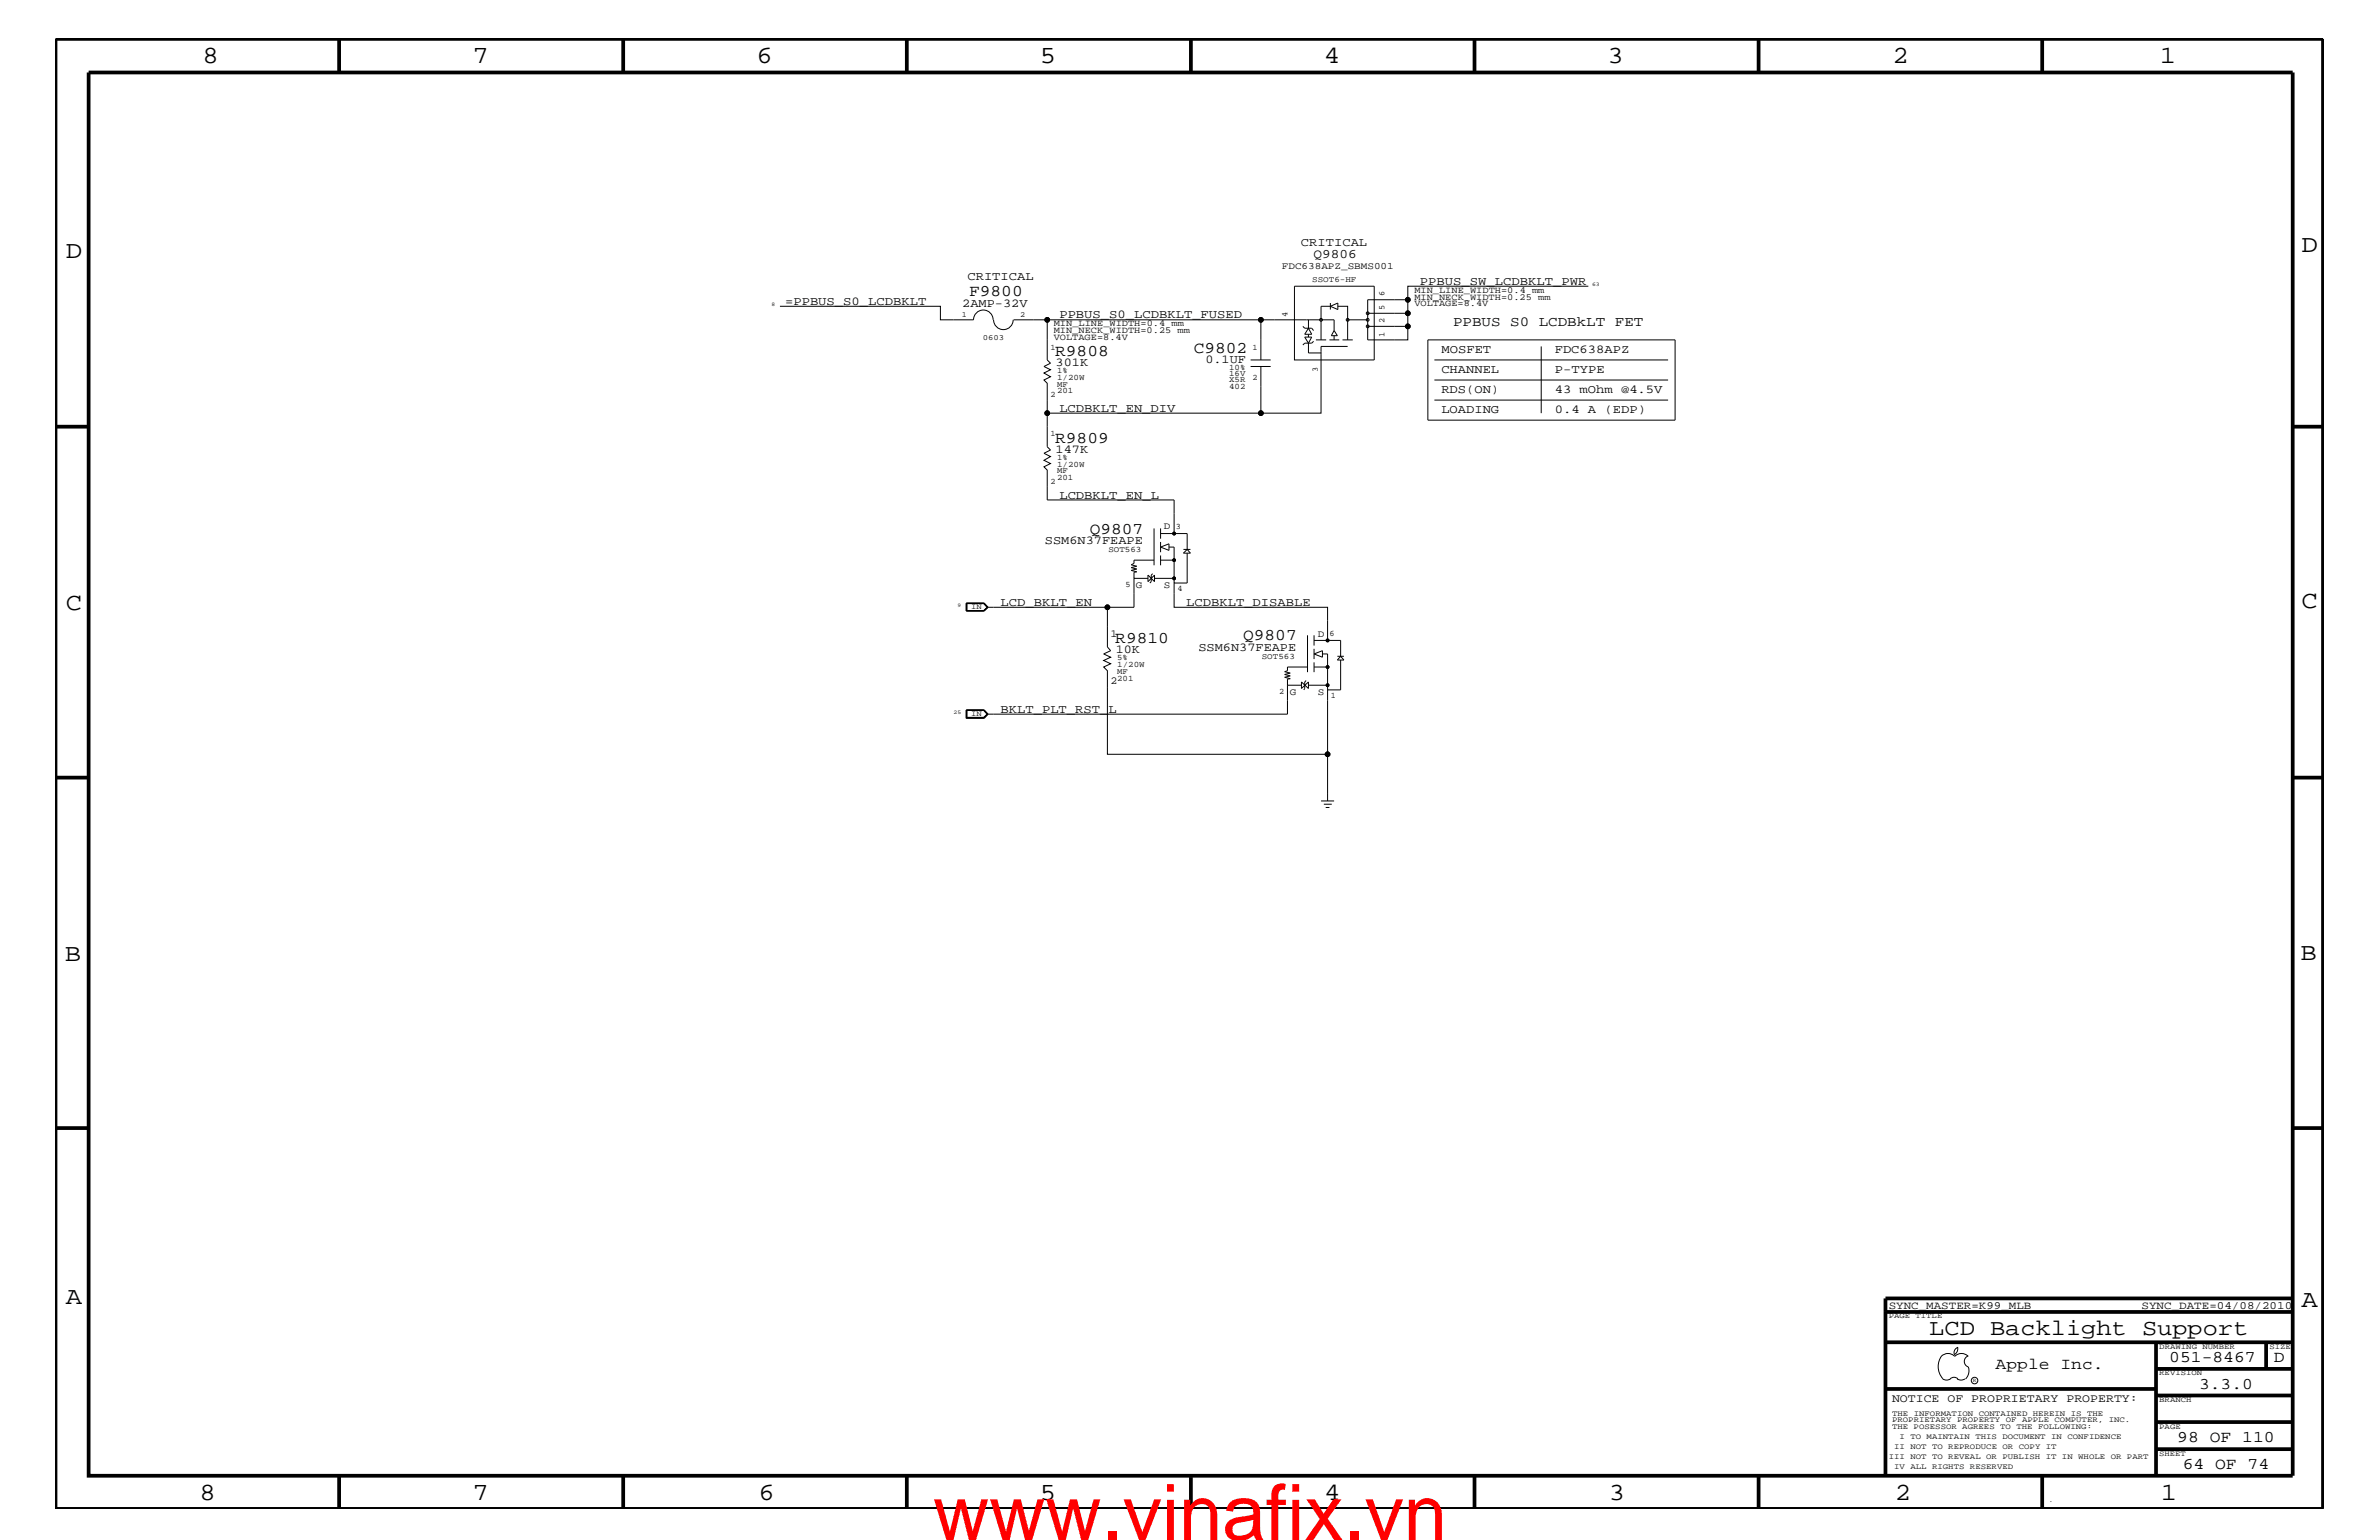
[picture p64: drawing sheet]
<svg xmlns="http://www.w3.org/2000/svg" width="432mm" height="279mm" viewBox="0 0 432 279" stroke-linecap="round" stroke-linejoin="round" font-family="sans-serif">
<defs><g id="words">
<text font-size="14.1" fill="#f00" x="169.3" y="279.4">www.vinafix.vn</text>
<g font-size="4.5">
<text x="36.7" y="11.5">8</text>
<text x="85.8" y="11.5">7</text>
<text x="137.3" y="11.5">6</text>
<text x="188.7" y="11.5">5</text>
<text x="240.3" y="11.5">4</text>
<text x="291.8" y="11.5">3</text>
<text x="343.5" y="11.5">2</text>
<text x="392" y="11.5">1</text>
<text x="11.9" y="46.8">D</text>
<text x="417.7" y="45.7">D</text>
<text x="11.9" y="110.6">C</text>
<text x="417.7" y="110.3">C</text>
<text x="11.8" y="174.3">B</text>
<text x="417.6" y="174.2">B</text>
<text x="11.9" y="236.7">A</text>
<text x="417.7" y="237.1">A</text>
<text x="36.2" y="272.1">8</text>
<text x="85.8" y="272.1">7</text>
<text x="137.7" y="272.1">6</text>
<text x="188.7" y="272.1">5</text>
<text x="240.4" y="272.1">4</text>
<text x="292" y="272.1">3</text>
<text x="343.9" y="272.1">2</text>
<text x="392.2" y="272.1">1</text>
</g>
<text font-size="4.1" x="350.2" y="242.3">LCD Backlight Support</text>
<g font-size="3">
<text x="175.9" y="53.6">F9800</text>
<text x="191.5" y="64.5">R9808</text>
<text x="216.7" y="64">C9802</text>
<text x="191.5" y="80.3">R9809</text>
<text x="197.8" y="96.8">Q9807</text>
<text x="202.4" y="116.7">R9810</text>
<text x="225.6" y="116.2">Q9807</text>
<text x="362.2" y="248.4">Apple Inc.</text>
<text x="393.7" y="247.1">051-8467</text>
<text x="399.2" y="252">3.3.0</text>
<text x="412.7" y="247.1">D</text>
<text x="395.2" y="261.6">98 OF 110</text>
<text x="396.2" y="266.6">64 OF 74</text>
</g>
<text font-size="2.5" x="263.7" y="59.2">PPBUS S0 LCDBkLT FET</text>
<text font-size="2.4" x="238.4" y="46.8">Q9806</text>
<g font-size="2.2">
<text x="236.1" y="44.6">CRITICAL</text>
<text x="175.6" y="50.7">CRITICAL</text>
<text x="257.7" y="51.7">PPBUS_SW_LCDBKLT_PWR</text>
<text x="142.5" y="55.3">=PPBUS_S0_LCDBKLT</text>
<text x="174.7" y="55.7">2AMP-32V</text>
<text x="192.3" y="57.8">PPBUS_S0_LCDBKLT_FUSED</text>
<text x="218.8" y="65.9">0.1UF</text>
<text x="261.6" y="64">MOSFET</text>
<text x="282.2" y="64">FDC638APZ</text>
<text x="191.6" y="66.4">301K</text>
<text x="261.6" y="67.7">CHANNEL</text>
<text x="261.6" y="71.3">RDS(ON)</text>
<text x="282.2" y="71.3">43 mOhm @4.5V</text>
<text x="282.2" y="67.7">P-TYPE</text>
<text x="192.3" y="74.7">LCDBKLT_EN_DIV</text>
<text x="261.6" y="75">LOADING</text>
<text x="282.2" y="75">0.4 A (EDP)</text>
<text x="191.6" y="82.2">147K</text>
<text x="192.3" y="90.5">LCDBKLT_EN_L</text>
<text x="189.7" y="98.7">SSM6N37FEAPE</text>
<text x="181.6" y="109.9">LCD_BKLT_EN</text>
<text x="215.3" y="109.9">LCDBKLT_DISABLE</text>
<text x="202.5" y="118.5">10K</text>
<text x="217.5" y="118.1">SSM6N37FEAPE</text>
<text x="181.6" y="129.3">BKLT_PLT_RST_L</text>
</g>
<text font-size="2.1" x="343.4" y="254.4">NOTICE OF PROPRIETARY PROPERTY:</text>
<g font-size="2">
<text x="342.8" y="237.4">SYNC_MASTER=K99_MLB</text>
<text x="388.7" y="237.4">SYNC_DATE=04/08/2010</text>
</g>
<g font-size="1.9">
<text x="201.6" y="115.6">1</text>
<text x="201.6" y="124.1">2</text>
</g>
<g font-size="1.8">
<text x="232.7" y="48.9">FDC638APZ_SBMS001</text>
<text x="211.2" y="96">D</text>
<text x="206.2" y="106.6">G</text>
<text x="211.2" y="106.6">S</text>
<text x="239.2" y="115.5">D</text>
<text x="234.1" y="126">G</text>
<text x="239.2" y="126">S</text>
</g>
<g font-size="1.7">
<text x="256.7" y="53.2">MIN_LINE_WIDTH=0.4 mm</text>
<text x="191.3" y="59.2">MIN_LINE_WIDTH=0.4 mm</text>
<text x="256.7" y="55.6">VOLTAGE=8.4V</text>
<text x="256.7" y="54.4">MIN_NECK_WIDTH=0.25 mm</text>
<text x="191.3" y="61.7">VOLTAGE=8.4V</text>
<text x="191.3" y="60.4">MIN_NECK_WIDTH=0.25 mm</text>
</g>
<g font-size="1.5">
<text x="238.2" y="51.1">SSOT6-HF</text>
<text x="251.3" y="53.8" transform="rotate(-90 251.3 53.8)">6</text>
<text x="233.7" y="57.4" transform="rotate(-90 233.7 57.4)">4</text>
<text x="251.3" y="58.6" transform="rotate(-90 251.3 58.6)">2</text>
<text x="251.3" y="56.2" transform="rotate(-90 251.3 56.2)">5</text>
<text x="190.7" y="63.4">1</text>
<text x="227.3" y="63.4">1</text>
<text x="251.3" y="61.1" transform="rotate(-90 251.3 61.1)">1</text>
<text x="190.7" y="72">2</text>
<text x="191.9" y="71.3">201</text>
<text x="191.9" y="70.1">MF</text>
<text x="191.9" y="68.9">1/20W</text>
<text x="191.9" y="67.7">1%</text>
<text x="223.1" y="67.1">10%</text>
<text x="223.1" y="68.2">16V</text>
<text x="223.1" y="69.4">X5R</text>
<text x="223.1" y="70.6">402</text>
<text x="227.3" y="68.9">2</text>
<text x="239.2" y="67.4" transform="rotate(-90 239.2 67.4)">3</text>
<text x="190.7" y="79.2">1</text>
<text x="191.9" y="83.5">1%</text>
<text x="190.7" y="87.7">2</text>
<text x="191.9" y="87.1">201</text>
<text x="191.9" y="85.9">MF</text>
<text x="191.9" y="84.7">1/20W</text>
<text x="213.4" y="96">3</text>
<text x="201.2" y="100.1">SOT563</text>
<text x="204.3" y="106.5">5</text>
<text x="213.7" y="107.2">4</text>
<text x="202.8" y="119.8">5%</text>
<text x="229" y="119.5">SOT563</text>
<text x="241.3" y="115.3">6</text>
<text x="202.8" y="123.5">201</text>
<text x="202.8" y="121">1/20W</text>
<text x="202.8" y="122.3">MF</text>
<text x="232.2" y="125.9">2</text>
<text x="241.6" y="126.6">1</text>
</g>
<g font-size="1.4">
<text x="174.6" y="57.4">1</text>
<text x="185.2" y="57.4">2</text>
<text x="178.4" y="61.7">0603</text>
<text x="176.3" y="110.5">IN</text>
<text x="176.3" y="129.9">IN</text>
<text x="342.8" y="239.2">PAGE TITLE</text>
<text x="391.9" y="244.7">DRAWING NUMBER</text>
<text x="411.9" y="244.7">SIZE</text>
<text x="391.9" y="249.5">REVISION</text>
<text x="343.4" y="256.8">THE INFORMATION CONTAINED HEREIN IS THE</text>
<text x="391.9" y="254.4">BRANCH</text>
<text x="343.4" y="259.3">THE POSESSOR AGREES TO THE FOLLOWING:</text>
<text x="343.4" y="258">PROPRIETARY PROPERTY OF APPLE COMPUTER, INC.</text>
<text x="343.8" y="262.9">II NOT TO REPRODUCE OR COPY IT</text>
<text x="344.8" y="261.1">I TO MAINTAIN THIS DOCUMENT IN CONFIDENCE</text>
<text x="391.9" y="259.3">PAGE</text>
<text x="342.8" y="264.7">III NOT TO REVEAL OR PUBLISH IT IN WHOLE OR PART</text>
<text x="343.8" y="266.6">IV ALL RIGHTS RESERVED</text>
<text x="391.9" y="264.1">SHEET</text>
</g>
<text font-size="1.2" x="371.9" y="272.6">.</text>
<g font-size="1">
<text x="289" y="51.9">63</text>
<text x="140" y="55.6">8</text>
<text x="173.8" y="110.2">9</text>
<text x="173.1" y="129.6">25</text>
<text x="358.1" y="250.7">R</text>
</g>
</g></defs>
<g fill="none" stroke="#000" stroke-width=".18">
<path d="M141.6 55.6h29.1v2.4h6a1.78 1.78 0 0 1 1.8-1.8 1.78 1.78 0 0 1 1.8 1.8M180.3 58a1.78 1.78 0 0 0 1.8 1.8 1.78 1.78 0 0 0 1.8-1.8M184 58h6.1v7.3l.6 .6-1.2 .6 1.2 .6-1.2 .6 1.2 .7-1.2 .5 .6 .6v11.6l.6 .5-1.2 .6 1.2 .6-1.2 .7 1.2 .6-1.2 .6 .6 .6v5.4h23v6.1M190.1 58h38.8v7.3M228.9 58h13.2v2M235 51.9h14.4v13.4h-14.4zM236.5 59.2l.3 .3h1.3l.3 .5M237.5 59.5l.6 1.1h-1.3zM237.5 58v1.5M241.5 55.6h-1.7v6.1M241.5 55v1.2M241.5 55.6l1.3-.6v1.2z"/>
<path d="M242.1 60l.6 .9h-1.1zM242.8 55.6h1.8v6.1M244.6 58h3.6M248.2 56.8h7.3v2.4M255.5 56.8v-2.4h-7.3v7.3h7.3v-2.5h-7.3M288.3 51.9h-32.8v2.5M190.1 75h38.8M227 66.5h3.6M227 65.3h3.6M237.5 62.3l.6-1.1h-1.3l.7 1.1v1.7h2.3M237.5 60.6v.6M238.4 61.9l-.3 .4h-1.3l-.3 .3"/>
<path d="M238.8 61.7h1.9M241.3 61.7h1.8M242.1 60.9v.8M243.7 61.7h1.8M244.6 62.9h-4.8v12.1h-10.9v-8.5M259.2 61.7h44.8v14.5h-44.8zM260.4 65.3h42.4M260.4 68.9h42.4M260.4 72.6h42.4M279.7 62.9v12.1M209.5 95.9v6.7M210.7 96.8h4.8v2.9"/>
<path d="M210.7 95.9v1.8M210.7 98.3v1.9M210.7 99.3l1.5-.6v1.2zM212.2 99.3h.9v10.9h27.9v6M214.8 99.7h1.3M175.3 109.4h3.3l.7 .8-.7 .7h-3.3zM175.4 109.4v1.5M175.4 110.8h3.2M175.4 109.5h3.2M175.5 109.5v1.3M178.6 109.5l.6 .7-.6 .6M178.6 109.4l.7 .8"/>
<path d="M178.6 109.5l.6 .7M179.2 110.2l-.6 .6M179.3 110.2l-.7 .7M201 110.2v7.2l.6 .7-1.3 .5 1.3 .6-1.3 .6 1.3 .6-1.3 .6 .7 .7v15.1h40v-18.2h-1M205.9 104.8l-.1 .1h2.6M208.4 104.3v1.2l1.2-1.2v1.2zM209.2 104.1l-.2 .2v1.2l-.3 .3M209.5 101.6h-3.7v.6l-.5 .3 1 .2-1 .3 1 .2-1 .3 1 .2-.5 .1v6.4h-26.6M209.6 104.9h3.5M210.7 100.8v1.8M210.7 101.6h2.4M214.8 100.4l.7-.7 .6 .7z"/>
<path d="M215.5 100.4v5.4h-2.4l.1-.1M237.3 115.3v6.6M238.5 116.2h4.8v2.9M238.5 115.3v1.8M238.5 117.7v1.9M238.5 118.6l1.5-.5v1.1zM242.7 119.1h1.2M243.3 119.1l.6 .6h-1.2zM243.3 119.7v5.5h-2.3v-.1M175.3 128.8h3.3l.7 .8-.7 .7h-3.3zM175.4 130.2h3.2M175.4 128.8v1.4h3.2l.7-.6"/>
<path d="M175.4 128.9h3.2M175.5 128.9v1.3M178.6 128.9l.6 .7-.6 .6M178.6 128.8l.7 .8M178.6 128.9l.6 .7M179.2 129.6l-.6 .6M233.8 124.2l-.1 .1h2.5M236.2 123.7v1.2l1.3-1.2v1.2zM237.1 123.5l-.3 .2v1.2l-.2 .3M237.3 121h-3.6v.7l-.5 .2 1 .2-1 .3 1 .2-1 .3 1 .2-.5 .1v6.4h-54.5M237.5 124.3h3.5M238.5 120.2v1.7"/>
<path d="M238.5 121h2.5M241 136.8v8.5M239.8 145.3h2.3M240.3 145.9h1.4M240.6 146.5h.7M352.3 246.1a1.69 1.69 0 0 1 2.5 0 1.72 1.72 0 0 1 2.4 0M352.4 246a3.2 3.2 0 0 0 .4 4.3l.8 .1 .4-.2M354 250.2l.7-.3 .7 .3M355.2 250.2l.7 .2 .7-.2M355.3 244.4v.3a1.18 1.18 0 0 1-.6 1.1M355.4 244.4a.99 .99 0 0 0-.6 1.4M357.2 246a1.04 1.04 0 0 0-.7 1 1.04 1.04 0 0 0 .7 1"/>
<path d="M357.3 248l.1 .7a2.11 2.11 0 0 1-.6 1.5"/>
<circle cx="190.1" cy="58" r=".42"/>
<circle cx="228.9" cy="58" r=".42"/>
<circle cx="239.8" cy="58" r=".25"/>
<circle cx="244.6" cy="58" r=".25"/>
<circle cx="248.2" cy="56.8" r=".25"/>
<circle cx="248.2" cy="59.2" r=".25"/>
<circle cx="248.2" cy="58" r=".25"/>
<circle cx="255.5" cy="56.8" r=".42"/>
<circle cx="255.5" cy="54.4" r=".42"/>
<circle cx="255.5" cy="59.2" r=".42"/>
<circle cx="190.1" cy="75" r=".42"/>
<circle cx="228.9" cy="75" r=".42"/>
<circle cx="213.1" cy="96.8" r=".25"/>
<circle cx="201" cy="110.2" r=".42"/>
<circle cx="213.1" cy="101.6" r=".25"/>
<circle cx="213.1" cy="104.9" r=".25"/>
<circle cx="241" cy="116.2" r=".25"/>
<circle cx="241" cy="136.8" r=".42"/>
<circle cx="241" cy="124.3" r=".25"/>
<circle cx="241" cy="121" r=".25"/>
<circle cx="358.4" cy="250.5" r=".59"/>
</g>
<g fill="#000">
<circle cx="190.1" cy="58" r=".42"/>
<circle cx="228.9" cy="58" r=".42"/>
<circle cx="255.5" cy="56.8" r=".42"/>
<circle cx="255.5" cy="54.4" r=".42"/>
<circle cx="255.5" cy="59.2" r=".42"/>
<circle cx="190.1" cy="75" r=".42"/>
<circle cx="228.9" cy="75" r=".42"/>
<circle cx="213.1" cy="96.8" r=".25"/>
<circle cx="201" cy="110.2" r=".42"/>
<circle cx="213.1" cy="101.6" r=".25"/>
<circle cx="213.1" cy="104.9" r=".25"/>
<circle cx="241" cy="116.2" r=".25"/>
<circle cx="241" cy="136.8" r=".42"/>
<circle cx="241" cy="124.3" r=".25"/>
<circle cx="241" cy="121" r=".25"/>
</g>
<g fill="none" stroke="#000" stroke-width=".68" stroke-linecap="butt">
<path d="M10.1 7.1h411.5v266.7h-411.5zM16.1 13.2h400v254.5h-400zM61.6 7.1v6.1M113.1 7.1v6.1M164.6 7.1v6.1M216.2 7.1v6.1M267.6 7.1v6.1M319.2 7.1v6.1M370.7 7.1v6.1M10.1 77.4h6M416.1 77.4h5.5M10.1 141.1h6"/>
<path d="M416.1 141.1h5.5M10.1 204.7h6M416.1 204.7h5.5M342.2 238h73.9M416.1 235.6h-73.9v32.1M342.2 243.5h73.9M342.2 252h49.1M391.3 243.5v24.2M391.3 258h24.8M391.3 253.2h24.8M391.3 248.4h24.8M411.3 243.5v4.9"/>
<path d="M61.6 267.7v6.1M113.1 267.7v6.1M164.6 267.7v6.1M216.2 268v5.8M267.6 267.7v6.1M319.2 267.7v6.1M370.7 267.7v6.1M391.3 262.9h24.8"/>
</g>
<use href="#words"/>
</svg>
